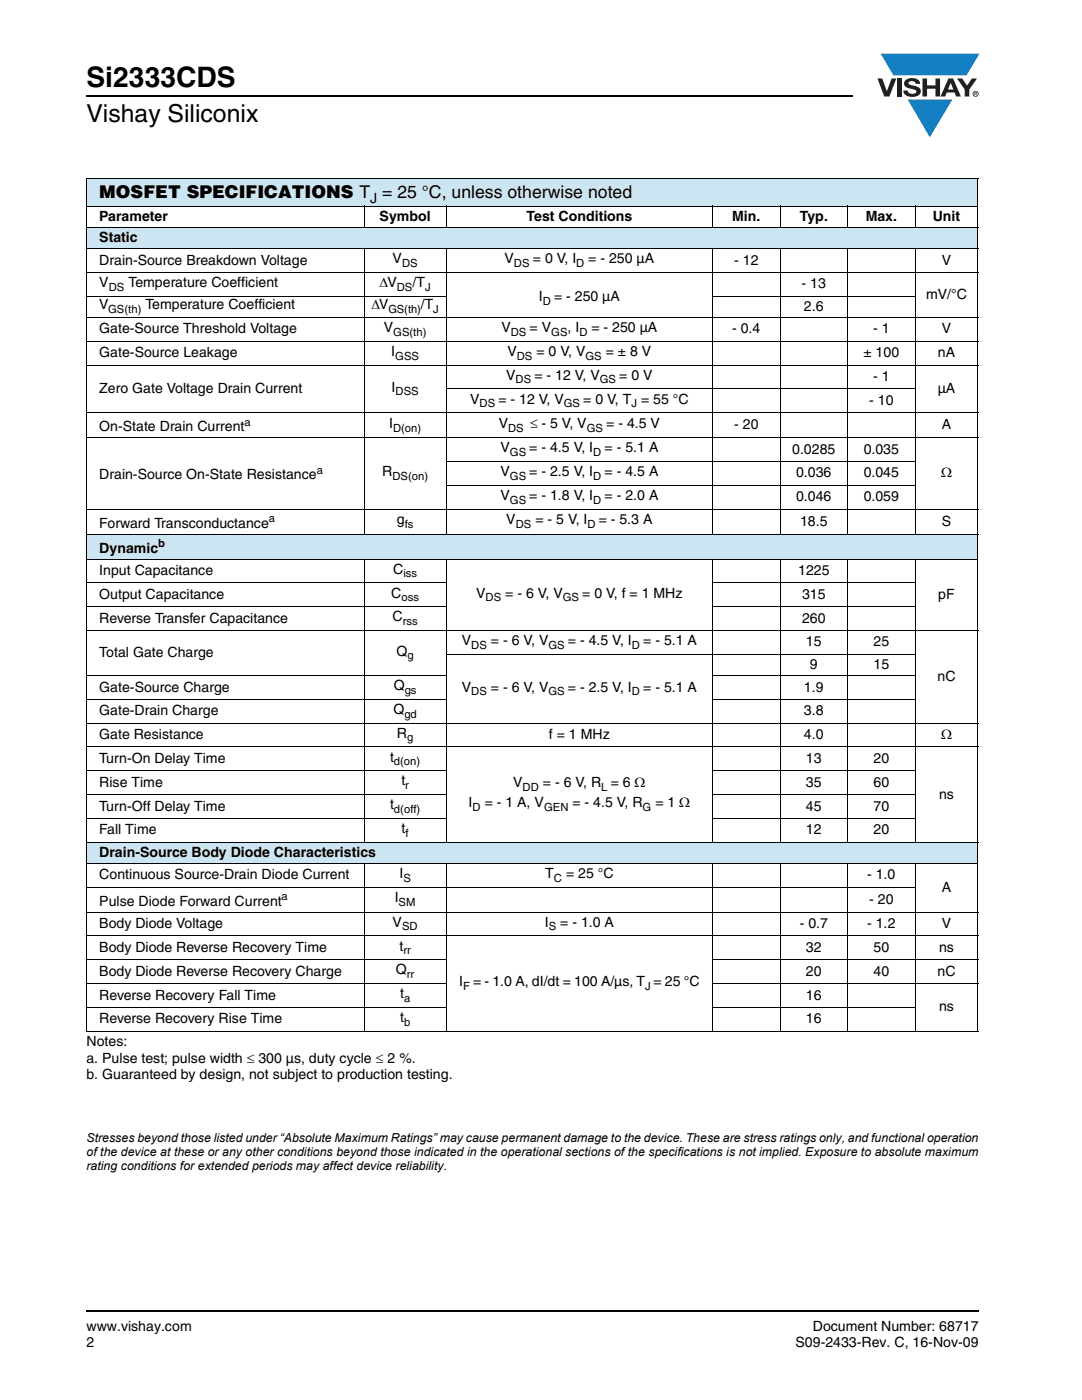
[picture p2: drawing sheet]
<svg xmlns="http://www.w3.org/2000/svg" width="216mm" height="279mm" viewBox="0 0 216 279" stroke-linecap="round" stroke-linejoin="round" font-family="sans-serif">
<defs><g id="words">
<text font-size="5.6" x="17.3" y="17.4">Si2333CDS</text>
<text font-size="4.9" x="17.3" y="24.4">Vishay Siliconix</text>
<text font-size="3.5" x="19.8" y="39.6">MOSFET SPECIFICATIONS T = 25 °C, unless otherwise noted</text>
<g font-size="2.8">
<text x="73.9" y="40.5">J</text>
<text x="19.8" y="44.1">Parameter</text>
<text x="75.7" y="44.1">Symbol</text>
<text x="105" y="44.1">Test Conditions</text>
<text x="146.1" y="44.1">Min.</text>
<text x="159.6" y="44.1">Typ.</text>
<text x="172.7" y="44.1">Max.</text>
<text x="186.1" y="44.1">Unit</text>
<text x="19.8" y="48.3">Static</text>
<text x="19.8" y="52.8">Drain-Source Breakdown Voltage</text>
<text x="78.3" y="52.5">V</text>
<text x="100.7" y="52.5">V</text>
<text x="106.3" y="52.5">= 0 V, I</text>
<text x="117.4" y="52.5">= - 250 µA</text>
<text x="146.5" y="52.8">- 12</text>
<text x="187.9" y="52.8">V</text>
<text x="19.8" y="57.3">V</text>
<text x="25.6" y="57.3">Temperature Coefficient</text>
<text x="75.8" y="57.3">ΔV</text>
<text x="82.3" y="57.3">/T</text>
<text x="160" y="57.6">- 13</text>
<text x="184.8" y="59.7">mV/°C</text>
<text x="19.8" y="61.7">V</text>
<text x="29" y="61.7">Temperature Coefficient</text>
<text x="74.1" y="61.7">ΔV</text>
<text x="84" y="61.7">/T</text>
<text x="107.5" y="60.1">I</text>
<text x="110.6" y="60.1">= - 250 µA</text>
<text x="160.4" y="62.1">2.6</text>
<text x="19.8" y="71.3">Gate-Source Leakage</text>
<text x="19.8" y="66.5">Gate-Source Threshold Voltage</text>
<text x="76.6" y="66.3">V</text>
<text x="78.1" y="71">I</text>
<text x="100.1" y="66.3">V</text>
<text x="101.3" y="71">V</text>
<text x="105.7" y="66.3">= V</text>
<text x="107.1" y="71">= 0 V, V</text>
<text x="113.3" y="66.3">, I</text>
<text x="118" y="66.3">= - 250 µA</text>
<text x="120.9" y="71">= ± 8 V</text>
<text x="146.1" y="66.5">- 0.4</text>
<text x="172.3" y="71.3">± 100</text>
<text x="174.2" y="66.5">- 1</text>
<text x="187.1" y="71.3">nA</text>
<text x="187.9" y="66.5">V</text>
<text x="101" y="75.8">V</text>
<text x="106.6" y="75.8">= - 12 V, V</text>
<text x="123.6" y="75.8">= 0 V</text>
<text x="174.2" y="76.1">- 1</text>
<text x="19.8" y="78.4">Zero Gate Voltage Drain Current</text>
<text x="78.1" y="78.2">I</text>
<text x="93.8" y="80.5">V</text>
<text x="99.4" y="80.5">= - 12 V, V</text>
<text x="116.4" y="80.5">= 0 V, T = 55 °C</text>
<text x="173.4" y="80.8">- 10</text>
<text x="187.1" y="78.4">µA</text>
<text x="19.8" y="86">On-State Drain Current</text>
<text x="77.6" y="85.4">I</text>
<text x="99.5" y="85.4">V</text>
<text x="105.8" y="85.4">≤ - 5 V, V</text>
<text x="121" y="85.4">= - 4.5 V</text>
<text x="146.5" y="85.7">- 20</text>
<text x="187.9" y="85.7">A</text>
<text x="19.8" y="95.7">Drain-Source On-State Resistance</text>
<text x="76.3" y="95">R</text>
<text x="99.9" y="90.3">V</text>
<text x="99.9" y="95">V</text>
<text x="105.6" y="90.3">= - 4.5 V, I</text>
<text x="105.6" y="95">= - 2.5 V, I</text>
<text x="120.6" y="90.3">= - 5.1 A</text>
<text x="120.6" y="95">= - 4.5 A</text>
<text x="158.1" y="90.6">0.0285</text>
<text x="158.9" y="95.3">0.036</text>
<text x="172.3" y="90.6">0.035</text>
<text x="172.3" y="95.3">0.045</text>
<text x="187.8" y="95.3">Ω</text>
<text x="99.9" y="99.8">V</text>
<text x="105.6" y="99.8">= - 1.8 V, I</text>
<text x="120.6" y="99.8">= - 2.0 A</text>
<text x="158.9" y="100">0.046</text>
<text x="172.3" y="100">0.059</text>
<text x="19.8" y="105.3">Forward Transconductance</text>
<text x="79.2" y="104.6">g</text>
<text x="101" y="104.6">V</text>
<text x="106.8" y="104.6">= - 5 V, I</text>
<text x="119.5" y="104.6">= - 5.3 A</text>
<text x="159.6" y="104.9">18.5</text>
<text x="187.9" y="104.9">S</text>
<text x="19.8" y="110.3">Dynamic</text>
<text x="19.8" y="119.5">Output Capacitance</text>
<text x="19.8" y="114.8">Input Capacitance</text>
<text x="78.1" y="119.3">C</text>
<text x="78.5" y="114.5">C</text>
<text x="95" y="119.3">V</text>
<text x="100.8" y="119.3">= - 6 V, V</text>
<text x="116.2" y="119.3">= 0 V, f = 1 MHz</text>
<text x="159.3" y="114.8">1225</text>
<text x="160" y="119.5">315</text>
<text x="187.2" y="119.5">pF</text>
<text x="19.8" y="124.3">Reverse Transfer Capacitance</text>
<text x="78.3" y="124">C</text>
<text x="160" y="124.3">260</text>
<text x="19.8" y="131.1">Total Gate Charge</text>
<text x="79.1" y="130.9">Q</text>
<text x="92.2" y="128.8">V</text>
<text x="98" y="128.8">= - 6 V, V</text>
<text x="113.3" y="128.8">= - 4.5 V, I</text>
<text x="128.3" y="128.8">= - 5.1 A</text>
<text x="160.8" y="129">15</text>
<text x="174.3" y="129">25</text>
<text x="78.6" y="137.8">Q</text>
<text x="161.6" y="133.5">9</text>
<text x="174.3" y="133.5">15</text>
<text x="187.1" y="135.9">nC</text>
<text x="19.8" y="142.7">Gate-Drain Charge</text>
<text x="19.8" y="138">Gate-Source Charge</text>
<text x="78.5" y="142.5">Q</text>
<text x="92.2" y="138">V</text>
<text x="98" y="138">= - 6 V, V</text>
<text x="113.3" y="138">= - 2.5 V, I</text>
<text x="128.3" y="138">= - 5.1 A</text>
<text x="160.4" y="142.7">3.8</text>
<text x="160.4" y="138">1.9</text>
<text x="19.8" y="147.5">Gate Resistance</text>
<text x="79.2" y="147.3">R</text>
<text x="109.5" y="147.5">f = 1 MHz</text>
<text x="160.4" y="147.5">4.0</text>
<text x="187.8" y="147.5">Ω</text>
<text x="19.8" y="152.3">Turn-On Delay Time</text>
<text x="77.8" y="152">t</text>
<text x="160.8" y="152.3">13</text>
<text x="174.3" y="152.3">20</text>
<text x="19.8" y="161.8">Turn-Off Delay Time</text>
<text x="19.8" y="157">Rise Time</text>
<text x="77.8" y="161.5">t</text>
<text x="80.1" y="156.7">t</text>
<text x="93.5" y="161.1">I</text>
<text x="96.7" y="161.1">= - 1 A, V</text>
<text x="102.4" y="157.1">V</text>
<text x="108.3" y="157.1">= - 6 V, R = 6 Ω</text>
<text x="114.2" y="161.1">= - 4.5 V, R</text>
<text x="130.8" y="161.1">= 1 Ω</text>
<text x="160.8" y="161.8">45</text>
<text x="160.8" y="157">35</text>
<text x="174.3" y="161.8">70</text>
<text x="174.3" y="157">60</text>
<text x="187.4" y="159.4">ns</text>
<text x="19.8" y="166.5">Fall Time</text>
<text x="80.1" y="166.2">t</text>
<text x="160.8" y="166.5">12</text>
<text x="174.3" y="166.5">20</text>
<text x="19.8" y="171">Drain-Source Body Diode Characteristics</text>
<text x="19.8" y="175.5">Continuous Source-Drain Diode Current</text>
<text x="79.7" y="175.2">I</text>
<text x="108.8" y="175.2">T</text>
<text x="112.9" y="175.2">= 25 °C</text>
<text x="173" y="175.5">- 1.0</text>
<text x="187.9" y="178">A</text>
<text x="19.8" y="180.7">Pulse Diode Forward Current</text>
<text x="19.8" y="185.2">Body Diode Voltage</text>
<text x="78.3" y="185">V</text>
<text x="78.8" y="180.1">I</text>
<text x="108.7" y="185">I</text>
<text x="111.8" y="185">= - 1.0 A</text>
<text x="159.6" y="185.2">- 0.7</text>
<text x="173" y="185.2">- 1.2</text>
<text x="173.4" y="180.4">- 20</text>
<text x="187.9" y="185.2">V</text>
<text x="19.8" y="190">Body Diode Reverse Recovery Time</text>
<text x="79.7" y="189.7">t</text>
<text x="160.8" y="190">32</text>
<text x="174.3" y="190">50</text>
<text x="187.4" y="190">ns</text>
<text x="19.8" y="194.7">Body Diode Reverse Recovery Charge</text>
<text x="79" y="194.5">Q</text>
<text x="91.6" y="196.8">I</text>
<text x="94.4" y="196.8">= - 1.0 A, dI/dt = 100 A/µs, T = 25 °C</text>
<text x="160.8" y="194.7">20</text>
<text x="174.3" y="194.7">40</text>
<text x="187.1" y="194.7">nC</text>
<text x="19.8" y="199.5">Reverse Recovery Fall Time</text>
<text x="79.8" y="199.2">t</text>
<text x="79.8" y="204">t</text>
<text x="160.8" y="199.5">16</text>
<text x="187.4" y="201.9">ns</text>
<text x="17.3" y="208.7">Notes:</text>
<text x="19.8" y="204.2">Reverse Recovery Rise Time</text>
<text x="160.8" y="204.2">16</text>
<text x="17.3" y="212.1">a. Pulse test; pulse width ≤ 300 µs, duty cycle ≤ 2 %.</text>
<text x="17.3" y="215.4">b. Guaranteed by design, not subject to production testing.</text>
<text x="17.3" y="265.6">www.vishay.com</text>
<text x="17.3" y="268.8">2</text>
<text x="158.7" y="268.8">S09-2433-Rev. C, 16-Nov-09</text>
<text x="162.2" y="265.6">Document Number: 68717</text>
</g>
<g font-size="2.5">
<text x="17.3" y="227.9">Stresses beyond those listed under “Absolute Maximum Ratings” may cause permanent damage to the device. These are stress ratings only, and functional operation</text>
<text x="17.3" y="230.8">of the device at these or any other conditions beyond those indicated in the operational sections of the specifications is not implied. Exposure to absolute maximum</text>
<text x="17.3" y="233.6">rating conditions for extended periods may affect device reliability.</text>
</g>
<g font-size="2.2">
<text x="80.2" y="53.3">DS</text>
<text x="102.6" y="53.3">DS</text>
<text x="115" y="53.3">D</text>
<text x="21.7" y="58">DS</text>
<text x="79.2" y="58">DS</text>
<text x="84.8" y="58">J</text>
<text x="21.6" y="62.4">GS(th)</text>
<text x="77.5" y="62.4">GS(th)</text>
<text x="86.4" y="62.4">J</text>
<text x="108.3" y="60.8">D</text>
<text x="78.5" y="67">GS(th)</text>
<text x="78.9" y="71.8">GSS</text>
<text x="101.9" y="67">DS</text>
<text x="103.1" y="71.8">DS</text>
<text x="110" y="67">GS</text>
<text x="115.6" y="67">D</text>
<text x="116.8" y="71.8">GS</text>
<text x="102.9" y="76.5">DS</text>
<text x="119.7" y="76.5">GS</text>
<text x="78.9" y="78.9">DSS</text>
<text x="95.7" y="81.3">DS</text>
<text x="112.5" y="81.3">GS</text>
<text x="126" y="81.3">J</text>
<text x="48.8" y="84.9">a</text>
<text x="78.4" y="86.1">D(on)</text>
<text x="101.4" y="86.1">DS</text>
<text x="117.1" y="86.1">GS</text>
<text x="63.2" y="94.5">a</text>
<text x="78.3" y="95.7">DS(on)</text>
<text x="101.7" y="91">GS</text>
<text x="101.7" y="95.7">GS</text>
<text x="118.4" y="91">D</text>
<text x="118.4" y="95.7">D</text>
<text x="101.7" y="100.5">GS</text>
<text x="118.4" y="100.5">D</text>
<text x="53.6" y="104.2">a</text>
<text x="80.8" y="105.4">fs</text>
<text x="102.9" y="105.4">DS</text>
<text x="117.2" y="105.4">D</text>
<text x="31.6" y="109.2">b</text>
<text x="80.1" y="120">oss</text>
<text x="80.5" y="115.2">iss</text>
<text x="96.9" y="120">DS</text>
<text x="112.3" y="120">GS</text>
<text x="80.4" y="124.7">rss</text>
<text x="81.3" y="131.6">g</text>
<text x="94" y="129.5">DS</text>
<text x="109.5" y="129.5">GS</text>
<text x="126.1" y="129.5">D</text>
<text x="80.7" y="143.2">gd</text>
<text x="80.8" y="138.5">gs</text>
<text x="94" y="138.7">DS</text>
<text x="109.5" y="138.7">GS</text>
<text x="126.1" y="138.7">D</text>
<text x="81.2" y="148">g</text>
<text x="78.6" y="152.7">d(on)</text>
<text x="80.9" y="157.5">r</text>
<text x="94.3" y="161.9">D</text>
<text x="104.3" y="157.8">DD</text>
<text x="108.6" y="161.9">GEN</text>
<text x="120" y="157.8">L</text>
<text x="128.2" y="161.9">G</text>
<text x="78.6" y="162.2">d(off)</text>
<text x="80.9" y="167">f</text>
<text x="56.2" y="179.6">a</text>
<text x="80.5" y="175.9">S</text>
<text x="110.5" y="175.9">C</text>
<text x="79.5" y="180.8">SM</text>
<text x="80.2" y="185.7">SD</text>
<text x="109.5" y="185.7">S</text>
<text x="80.5" y="190.4">rr</text>
<text x="81.2" y="195.2">rr</text>
<text x="92.4" y="197.5">F</text>
<text x="128.7" y="197.5">J</text>
<text x="80.6" y="199.9">a</text>
<text x="80.6" y="204.7">b</text>
</g>
</g></defs>
<path d="M17.1 18.9h.2v.3h-.2zM17.1 261.5h.2v.4h-.2z" fill="#000"/>
<path d="M17.3 19.1h152.9M17.3 261.7h178.1" fill="none" stroke="#000" stroke-width=".36"/>
<path d="M175.1 10.7h20.4v16.7h-20.4z" fill="#fff"/>
<g fill="#147fc3">
<path d="M175.7 10.7h19.7l-2.5 4.4h-3.8h-10.8z"/>
<path d="M181.1 19.9h8.9l-4.5 7.5z"/>
</g>
<g fill="#231f20">
<path d="M175.1 15.7h.9l1 2.5 .9-2.5h.9l-1.3 3.6h-1.1z"/>
<path d="M179 15.7h.9v3.6h-.9z"/>
<path d="M180.7 16a2.1 2.1 0 0 1 2.8 .3l.1 .4h-.9a.79 .79 0 0 0-.7-.5 .79 .79 0 0 0-.7 .4l.2 .3 1 .2a1.08 1.08 0 0 1 1.2 1.1 1.08 1.08 0 0 1-1.1 1.1 1.73 1.73 0 0 1-2.4-1.2h.9a.96 .96 0 0 0 .8 .6 .96 .96 0 0 0 1-.4 1.31 1.31 0 0 0-1.3-.6 1.03 1.03 0 0 1-1-.6 1.03 1.03 0 0 1 .1-1.1z"/>
<path d="M184.1 15.7h.9v1.3h1.7v-1.3h.9v3.6h-.9v-1.6h-1.7v1.6h-.9z"/>
<path d="M191 15.7h1l1 1.4 .9-1.4h1.1l-1.6 2.2v1.4h-.9v-1.4z"/>
<path d="M189.7 16.5l.5 1.4h-1zM189.2 15.7l-1.5 3.6h.9l.3-.8h1.6l.3 .8h.9l-1.5-3.6z"/>
<path d="M194.2 18.7a.46 .46 0 0 1 .9 0 .46 .46 0 0 1-.9 0zM194.1 18.7a.6 .6 0 0 0 1.2 0 .6 .6 0 0 0-1.2 0z"/>
<path d="M194.6 18.5h.2v.2h-.2zM194.4 18.4v.7h.2v-.3l.3 .3-.1-.3 .1-.2v-.2z"/>
</g>
<g fill="#cce5f3">
<path d="M17.3 35.6h177.8v5.5h-177.8z"/>
<path d="M17.3 45.4h177.8v4.2h-177.8z"/>
<path d="M17.3 106.6h177.8v5h-177.8z"/>
<path d="M17.3 168.1h177.8v4.2h-177.8z"/>
</g>
<g fill="none" stroke="#000" stroke-width=".2">
<path d="M17.2 35.6h178M17.3 35.7v170M195.1 35.7v170M17.2 41.1h124.9M17.2 45.4h178M17.2 49.6h178M17.2 54.4h178M17.2 59.1h71.9M72.7 41v4.5M72.7 49.5v57.2M89 41v4.5M89 49.5v57.2"/>
<path d="M142.1 59.1h40.6M142.2 41v4.5M142.2 49.5v57.2M142.3 41.1h40.2M155.7 41v4.5M155.7 49.5v57.2M169.1 41v4.5M169.1 49.5v57.2M182.6 41v4.5M182.6 49.5v57.2M182.7 41.1h12.5M17.2 63.4h178"/>
<path d="M17.2 68.1h178M17.2 72.9h178M89 77.6h93.7M17.2 82.4h178M17.2 87.3h178M89 92.1h93.7M89 96.8h93.7M17.2 101.6h178M17.2 106.6h178M17.2 111.6h124.9M17.2 116.3h71.9M72.7 111.5v56.6"/>
<path d="M89 111.5v56.6M142.1 116.3h40.6M142.2 111.5v56.6M142.3 111.6h40.2M155.7 111.5v56.6M169.1 111.5v56.6M182.6 111.5v56.6M182.7 111.6h12.5M17.2 121.1h71.9M17.2 125.8h178M17.2 134.8h71.9M17.2 139.6h71.9"/>
<path d="M89 130.6h93.7M142.1 121.1h40.6M142.1 134.8h40.6M142.1 139.6h40.6M17.2 144.3h178M17.2 149.1h178M17.2 153.8h71.9M17.2 158.6h71.9M142.1 153.8h40.6M142.1 158.6h40.6M17.2 163.3h71.9M17.2 168.1h178"/>
<path d="M17.2 172.3h124.9M17.2 177h165.5M72.7 172.2v33.7M89 172.2v33.7M142.1 163.3h40.6M142.2 172.2v33.7M142.3 172.3h40.2M155.7 172.2v33.7M169.1 172.2v33.7M182.6 172.2v33.7M182.7 172.3h12.5M17.2 182h178"/>
<path d="M17.2 186.8h178M17.2 191.5h71.9M17.2 196.3h71.9M142.1 191.5h53.1M142.1 196.3h53.1M17.2 201h71.9M17.2 205.8h178M142.1 201h40.6"/>
</g>
<use href="#words"/>
</svg>
